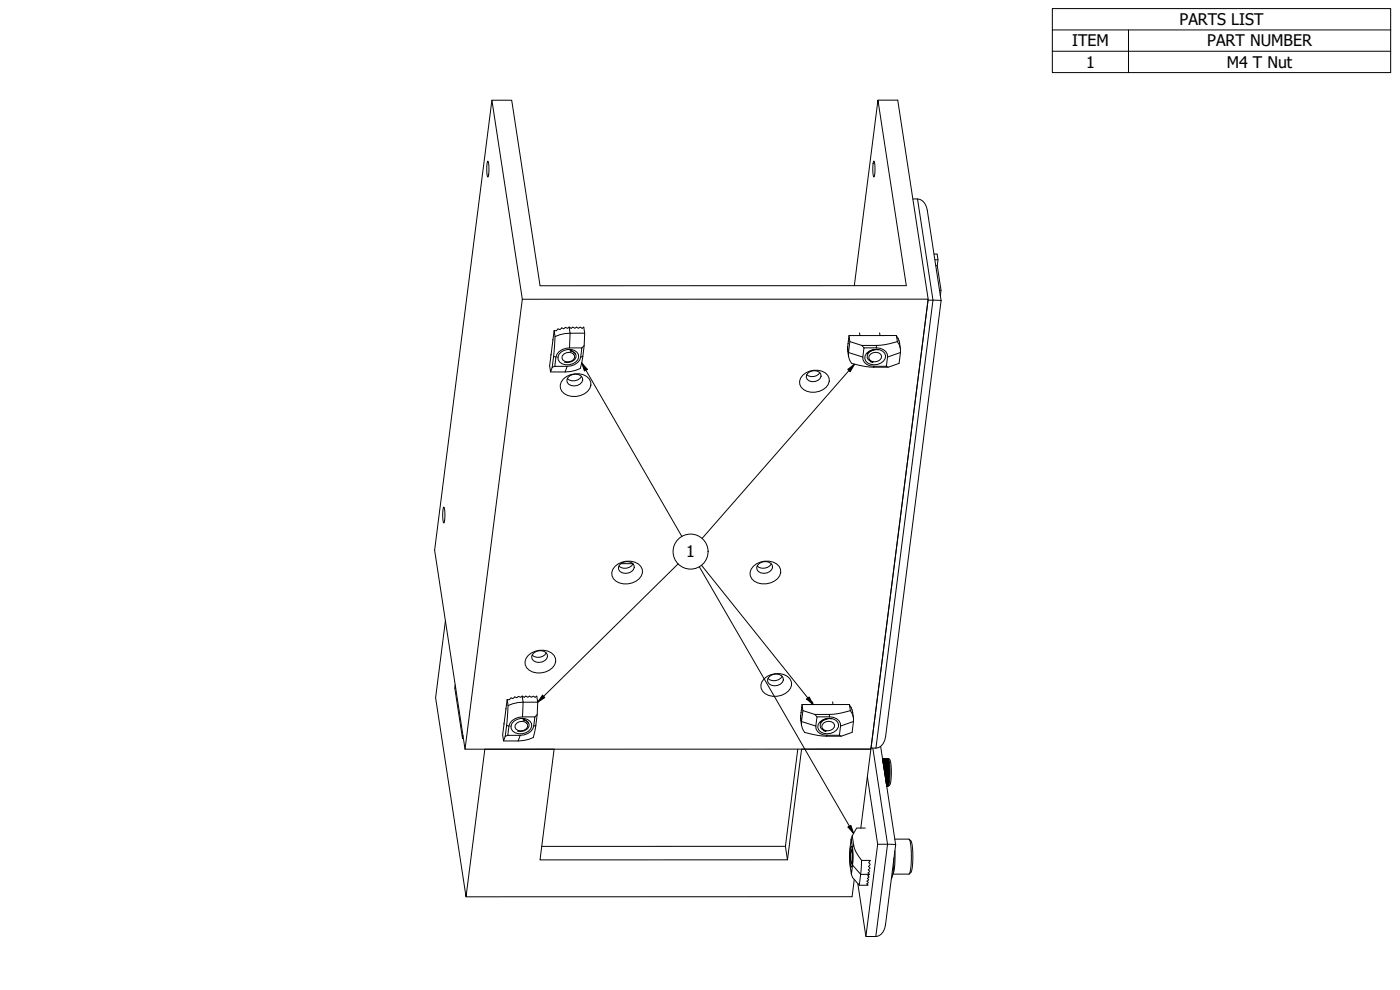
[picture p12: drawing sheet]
<svg xmlns="http://www.w3.org/2000/svg" width="420mm" height="297mm" viewBox="0 0 420 297" stroke-linecap="round" stroke-linejoin="round" font-family="sans-serif">
<defs><g id="words">
<g font-size="4.8">
<text x="354" y="7.5">PARTS LIST</text>
<text x="321.7" y="13.9">ITEM</text>
<text x="362.3" y="13.9">PART NUMBER</text>
<text x="325.9" y="20.3">1</text>
<text x="368.2" y="20.3">M4 T Nut</text>
<text x="205.9" y="167.3">1</text>
</g>
</g></defs>
<!-- layer: Visible (ISO) -->
<g fill="none" stroke="#000" stroke-width=".3">
<path d="M147.6 30.1l9.2 59.7M263.5 30h5.9l9.2 59.8M146.4 48.3a8.7 8.7 0 0 1 0 4.8 8.7 8.7 0 0 1 0-4.8zM262.2 48.3a8.6 8.6 0 0 1 .1 4.8 8.7 8.7 0 0 1-.1-4.8zM274 59.7a3.5 3.5 0 0 1 4.3 3.4l4.1 27.1M280.3 76.2h.9l.3 1.7-.2 1.8 1.1 7.4-.2 1.6M280.6 77.9h.9M280.8 79.7h.5M156.8 89.8h121.8l-17.2 135h-121.8zM166.3 99.2l.3 1.8M175.5 100a16.5 16.5 0 0 0-8.9 1M256.4 85.7l7.1-55.7 8.5 55.7h-109.9l-8.5-55.6h-6l-17.2 135 9.2 59.7"/>
<path d="M258 99.9l.1 .8M264 99.9l.1 .8M278.5 90.1l3.9 .1-16.6 130.8a3.5 3.5 0 0 1-4.4 3.5zM282 87.1h.4M165.3 106.3l.1 .2M165.7 110.2l-.5 1.4-.2-1.8 1.3-10.6 .6 .1 .6-.6 .6 .2 .5-.5 .6 .2 .5-.4 .6 .3 .5-.3 .6 .3 .5-.3 .6 .3 .5-.3 .6 .3 .5-.3 .6 .3 .5-.3a32.2 32.2 0 0 1-.6 10.4l-.5 2a16.5 16.5 0 0 1-8.9 1M165.9 101.8v.3M166.5 109.9l-.8 .3M166.6 101l-.9 9.2M167.8 105.5l1.9-1 4.9-.1-.3 2.8a3.8 3.8 0 0 1-4.1 2.7h-3.7l.3-2.7 .3-.9zM168.4 105.7a3.5 3.5 0 0 1 5.2 .7 3 3 0 0 1-3.9 3 2.08 2.08 0 0 1-2.1-1.3 2.08 2.08 0 0 1 .8-2.4zM169.1 113.7a5.6 5.6 0 0 1 7.7 0 3.4 3.4 0 0 1-2.6 5 4.6 4.6 0 0 1-6-2.2l-.1-.9 .3-1z"/>
<path d="M169.2 106.2a2.11 2.11 0 0 1 3.3 .7 2.03 2.03 0 0 1-1.7 1.7 2.03 2.03 0 0 1-2.2-1.2l.1-.6zM170.4 113.4a2.75 2.75 0 0 1 4.4-.1 2.45 2.45 0 0 1-1.4 2.4 2.45 2.45 0 0 1-2.7-.4l-.5-.6-.1-.7zM171.1 105.3a1.82 1.82 0 0 1 1.6 .9M171.8 105l-.7 .3a1.62 1.62 0 0 1 1.8 1.4 1.62 1.62 0 0 1-1.3 1.8l-.7 .2h-1.5M174.5 112.9a2.86 2.86 0 0 1-4.2 .7M175.3 103.7l-.7 .7M240.9 112.6a5.4 5.4 0 0 1 7.5 0 3.3 3.3 0 0 1-2.5 4.8 4.5 4.5 0 0 1-5.9-2.1v-.9l.3-.9zM242.5 111.9a2.26 2.26 0 0 1 3.9 1 2.43 2.43 0 0 1-2.1 1.6 2.43 2.43 0 0 1-2.3-1.3l.1-.7zM246 111.8a2.7 2.7 0 0 1-3.9 .6M254.8 100.7l.3 1.8 3.6 1.1M255.1 102.5l-.5 3.3 .1 1.1 .3 1.1 .6 1 3.3 .8a28.8 28.8 0 0 0 7.7 .4l3.2-1.2 .4-4.4-.3-1.1-.6-1M258.1 100.7h10.9l.5 .8 .5 1.6"/>
<path d="M258.1 100.7h-3.3l-.5 4.1 .4 2.2M258.7 103.6l.6 .8M259.3 104.4h3.7a2.98 2.98 0 0 1 3.4 2.7l-.4 2.8h-3.7a2.98 2.98 0 0 1-3.4-2.8zM260.1 106a3.7 3.7 0 0 1 5.4 0 2.33 2.33 0 0 1-2.1 3.3 3 3 0 0 1-3.9-1.8l.1-.8zM261.3 106.2a2.11 2.11 0 0 1 3.3 .6 2.03 2.03 0 0 1-1.7 1.7 2.03 2.03 0 0 1-2.2-1.1l.1-.6zM262.5 104.9l-1.2 .5M263.4 104.9a3.1 3.1 0 0 0-3.1 1.3M263.7 105a2.43 2.43 0 0 0-3.3 2.6l.8 .8 .9 .2h-.8M266 109.9l.6 .3M269 100.7l.3 1.8M269.3 102.5l-3.1 .8a26.6 26.6 0 0 1-7.5 .3M270 103.1h.1"/>
<path d="M270 103.1l.2 1.5M133.2 152.1a8.7 8.7 0 0 1 0 4.8 8.7 8.7 0 0 1 0-4.8zM184.6 169.9a5.6 5.6 0 0 1 7.7 0 2.98 2.98 0 0 1-1.4 4.5 5.4 5.4 0 0 1-6.8-.8 2.78 2.78 0 0 1 .5-3.7zM185.9 169.6a2.74 2.74 0 0 1 4.4 0 2.45 2.45 0 0 1-1.4 2.4 2.45 2.45 0 0 1-2.8-.5l-.4-.6-.1-.6zM186.3 169.1h3.6M190 169.2a2.85 2.85 0 0 1-4.3 .6M226.1 169.9a5.6 5.6 0 0 1 7.7 0 2.99 2.99 0 0 1-1.4 4.5 5.4 5.4 0 0 1-6.8-.8 2.76 2.76 0 0 1 .5-3.7zM227.4 169.6a2.75 2.75 0 0 1 4.4 0 2.45 2.45 0 0 1-1.4 2.3 2.45 2.45 0 0 1-2.8-.4l-.4-.6-.1-.6zM231.5 169.2a2.85 2.85 0 0 1-4.3 .6M133.7 186.3l-3 23.1 9.2 59.7 5.6-44.3h20.8l-4.2 33.2h74.2l-.6-4.1M158.5 196.7a5.6 5.6 0 0 1 7.8 0 2.99 2.99 0 0 1-1.4 4.4 5.4 5.4 0 0 1-6.8-.7 2.77 2.77 0 0 1 .4-3.7zM159.8 196.3a2.74 2.74 0 0 1 4.4 0 2.37 2.37 0 0 1-3.4 2.3 1.48 1.48 0 0 1-1-2.3z"/>
<path d="M164 195.9a2.86 2.86 0 0 1-4.3 .7M136.5 206.5l2.3 15.1 .1-.9M136.6 205.5l-.1 1h.3M151.2 217l.1 .3M151.8 212.6v.2M152.2 209.9l.3 1.8M152.5 211.7l-.9 9.2M153.7 216.2l1.9-1 4.9-.1-.3 2.8a3.8 3.8 0 0 1-4.1 2.7h-3.7l.3-2.7 .3-.9zM154.3 216.4a3.5 3.5 0 0 1 5.2 .7 3 3 0 0 1-3.9 3.1 2.07 2.07 0 0 1-2.1-1.4 2.07 2.07 0 0 1 .8-2.4zM155.1 216.9a2.11 2.11 0 0 1 3.3 .7 2.03 2.03 0 0 1-1.7 1.7 2.03 2.03 0 0 1-2.2-1.1l.1-.7zM157 216a1.82 1.82 0 0 1 1.6 1M157.7 215.7l-.7 .3a1.62 1.62 0 0 1 1.8 1.4 1.62 1.62 0 0 1-1.3 1.8l-.8 .2h-1.4"/>
<path d="M161.2 214.4l-.7 .7M161.4 210.7a16.5 16.5 0 0 0-8.9 1M229.3 203.7a5.6 5.6 0 0 1 7.8 0 2.99 2.99 0 0 1-1.5 4.4 5.4 5.4 0 0 1-6.8-.7 2.77 2.77 0 0 1 .5-3.7zM230.6 203.3a2.74 2.74 0 0 1 4.4 0 2.45 2.45 0 0 1-1.4 2.4 2.45 2.45 0 0 1-2.7-.4l-.5-.6-.1-.7zM234.7 202.9a2.85 2.85 0 0 1-4.2 .7M240.7 211.4l.3 1.8 3.5 1.2M241 213.2l-.5 3.3v1.1l.4 1.1 .6 1 3.3 .8a28.1 28.1 0 0 0 7.7 .4l3.2-1.2 .4-4.4-.3-1.1-.6-1M243.9 210.6l.1 .8M244 211.4h10.9l.5 .8 .5 1.6M244 211.4h-3.3l-.5 4.1 .4 2.2M244.5 214.4l.7 .7M245.2 215.1h3.7a2.99 2.99 0 0 1 3.4 2.7l-.4 2.8h-3.7a2.98 2.98 0 0 1-3.4-2.8z"/>
<path d="M246 216.7a3.7 3.7 0 0 1 5.4 0 2.09 2.09 0 0 1-1.1 2.9 3.2 3.2 0 0 1-4.9-1.3l.1-.9zM247.2 216.9a2.11 2.11 0 0 1 3.3 .7 2.03 2.03 0 0 1-1.7 1.7 2.03 2.03 0 0 1-2.2-1.2l.1-.6zM248.4 215.7l-1.2 .4M249.3 215.6a3.1 3.1 0 0 0-3.1 1.3M249.6 215.7a2.43 2.43 0 0 0-3.3 2.6l.8 .8 .9 .3-.8-.1M249.9 210.6l.1 .8M254.9 211.4l.3 1.8M255.2 213.2l-3.1 .8a27.1 27.1 0 0 1-7.6 .4M255.9 213.8h.1M255.9 213.8l.2 1.5M151.6 220.9l-.5 1.4-.3-1.8 1.4-10.6 .6 .1 .6-.6 .6 .2 .5-.5 .6 .3 .5-.5 .6 .3 .5-.3 .6 .3 .5-.3 .6 .3 .5-.3 .6 .3 .5-.3 .6 .3 .5-.3a32.5 32.5 0 0 1-.6 10.4l-.5 2a16.6 16.6 0 0 1-8.9 1M152.4 220.6l-.8 .3"/>
<path d="M239.4 224.8l-3.7 29.1h-73.1M251.9 220.6l.6 .3M260.3 233.1l3.1 20.2M264.3 224l4.5 29.5M264.8 227.6h1.5zM264.9 227.6h1.4M264.9 227.7h1.5M264.9 227.7h1.5zM264.9 227.8h1.5zM264.9 227.8l1.6 .1M264.9 228h1.6M264.9 228.1h1.6"/>
<path d="M264.9 228.2l1.7 .1zM265 228.3l1.6 .1M265 228.4h1.6zM265 228.5l1.6 .1M265 228.5l1.6 .1zM265 228.6l1.6 .1M265 228.7h1.6M265 228.8l1.7 .1M265 228.9h1.7M265.1 228.9h1.6M265.1 229l1.6 .1h-1.6M265.1 229.1h1.6"/>
<path d="M265.1 229.2l1.6 .1h-1.6M265.1 229.4l1.6 .1h-1.6M265.2 229.6l1.5 .2h-1.5M265.2 230h1.6M265.2 230.1l1.6 .1h-1.5M265.3 230.3h1.5l-1.5 .2M265.3 230.6h1.5l-1.5 .1M265.3 230.6l1.5 .1M265.3 230.8h1.5l-1.4 .2M265.4 231.1h1.4l-1.4 .1M265.4 231.3l1.4 .2M265.4 231.4l1.4 .1"/>
<path d="M265.4 231.5h1.4M265.5 231.6h1.3l-1.3 .2M265.5 231.9l1.3 .1M265.5 232h1.3zM265.5 232.1h1.3v.2M265.6 232.3h1.2zM265.6 232.4l1.2 .1M265.6 232.5h1.2zM265.6 232.6l1.2 .2M265.6 232.8h1.2M265.7 232.9l1.1 .1M265.7 233h1.1z"/>
<path d="M265.7 233.1l1.1 .2M265.7 233.2l1.1 .1M265.7 233.3h1.1M265.7 233.4l1.1 .1M265.7 233.5h1.1zM265.8 233.6l.9 .1M265.8 233.7h.9M265.8 233.8l.9 .2M265.8 233.9l.9 .1zM265.8 234.1l.9 .1M265.8 234.1l.9 .1zM265.9 234.3l.8 .1"/>
<path d="M265.9 234.4h.8M265.9 234.5l.8 .1M265.9 234.5l.8 .1zM265.9 234.7l.7 .1M265.9 234.8h.7M266 234.8h.6zM266 234.9h.6M266 235h.6l-.6 .1M266 235.1h.6l-.6 .1M266 235.3h.5l-.5 .1M266 235.4h.5zM266.1 235.5l.4 .1"/>
<path d="M266.1 235.8h.2M266.1 235.8l.1 .1M266.2 227.6a1.11 1.11 0 0 1 1.1 1.5l.2 2.6a7 7 0 0 1-.7 4.1h-.7M266.3 227.6h.1M266.3 235.8l-.1 .1M266.3 227.6h-1.4M266.3 235.8h.1M266.3 227.6l.1 .1M266.4 235.7l-.1 .1M266.4 227.8h.1M266.4 235.6v.1M266.4 235.7h-.3l.2 .1"/>
<path d="M266.4 227.8v.1M266.4 235.5l.1 .1M266.5 235.6h-.4l.3 .1M266.5 227.9h-1.6l1.6 .1M266.5 227.9v.1M266.5 235.4v.1M266.5 228.1h.1M266.5 235.3h.1M266.5 235.1v.1M266.6 228.3v.1M266.6 235h.1M266.6 228.5h.1"/>
<path d="M266.6 234.8v.1M266.6 228.6v.1M266.6 234.7h.1M266.7 228.8l-.1 .1M266.7 234.5h.1M266.7 229v.1M266.7 234.3h.1M266.7 229.2h.1M266.7 234.1h.1M266.7 229.4v.1M266.7 233.8v.1M266.7 229.6v.1"/>
<path d="M266.7 233.6v.1M266.8 233.4v.1M266.8 229.9h-.1M266.8 230.1h.1M266.8 233.1v.1M266.8 232.9v.1M266.8 230.3v.1M266.8 230.6h.1M266.8 232.6v.2M266.8 232.4v.1M266.8 230.8v.1M266.8 231.6h.1"/>
<path d="M266.8 231.9v.1M266.8 232.1v.2M266.8 231.1h.1M266.8 231.3v.1M255.4 258.9l.4 .5M255.4 251.7l.6 4.6-.5 6-.5-4.5zM255.4 255.1l.3 1.3-.2 2.5-.3-1.2zM255.5 253.9a11.4 11.4 0 0 1 0 6.3 11.6 11.6 0 0 1 0-6.3zM255.8 250.8l-.4 .9M255.8 254.6l-.4 .5M258.3 248.5l3.1-23.7h-20.8l-4.3 33.2M258.6 258.2l-.7 7.4"/>
<path d="M258.6 258.2h2.6M259.7 248.5h-2.6l-1.3 2.3a10.1 10.1 0 0 0 1.7 5.8l1.1 1.6M261.1 259.5l-.4 .5 .4 .4M261.2 258.3l-.5 .5 .4 .5M268.3 257.4l-.2 4.2-.6 2.1M268.5 251.8h4.3a17.7 17.7 0 0 1 .5 8.9l-.5 1.6h-4.8M268.6 255.3l-.1 3.9-.2 2.1-.3 .9M268.8 253.5l-3.1 24a3.6 3.6 0 0 1-2.9 3.5h-2.9l-2.5-15.9M268.8 253.5l-5.4-.2-3.5 27.7M272.9 251.8a2.95 2.95 0 0 1 1 2.7v5.1a2.97 2.97 0 0 1-1 2.6M255.5 262.3l.4 1 2 2.3h2.6M256.4 263.9l-.7 5.2h-115.8"/>
<path d="M260.6 264.8l-.5 .4 .4 .3M260.7 264l-.5 .4 .4 .3M260.8 263.2l-.5 .4 .4 .3M260.9 262.4l-.5 .3 .4 .4M261 261.5l-.5 .4 .4 .4M261.1 260.6l-.5 .4 .4 .4"/>
</g>
<!-- layer: Visible Narrow (ISO) -->
<g fill="none" stroke="#000" stroke-width=".3">
<path d="M275.4 59.7l4.6 30.4-17.1 134.4M170.8 98.2l.3 1.8-.2 4.4M166.1 106.9l.7 .3M170.2 109.9l-.6 1.7M174.9 106.9l-.6 .3M254.4 103.9l.2 1.9 4.3 1.3M262.3 109.9l-.1 .3M263 103.6v.8M270.2 105.8l-3.8 1.3M152 217.6l.7 .3M156.7 208.9l.3 1.8-.2 4.4M160.8 217.6l-.6 .3"/>
<path d="M240.3 214.7l.2 1.8 4.3 1.3M248.9 214.4v.7M256.1 216.5l-3.8 1.3M156.1 220.6l-.6 1.7M248.2 220.6l-.1 .3M262 224.5l4.4 28.8-3.6 27.7M266.5 227.6a15 15 0 0 1 0 8.3M255.9 259.6l2.4 2.7h2.6M256.2 253.8l-.4 .5"/>
</g>
<!-- layer: Symbol (ISO) -->
<g fill="none" stroke="#000" stroke-width=".3">
<path d="M315.8 9v-6.4h101.6v6.4M315.8 15.4h101.6M338.7 9v12.8M417.4 9h-101.6v6.4M417.4 9v12.8h-101.6v-6.4M174.6 108.9l1.7 1.9-.9 .5zM174.6 108.9l30 52.1M254.4 110.8l2-1.5-1.2 2.2zM256.4 109.3l-45.7 52.3M203.5 169.2l-42.1 41.5M209.9 170l46.3 80.1M210.5 169.6l33.5 41.8"/>
<path d="M162.8 208.6l.7 .7-2.1 1.4zM242.1 209.8l.8-.7 1.1 2.3zM254.5 248.1l.9-.5 .8 2.5z"/>
<circle cx="207.3" cy="165.5" r="5.3"/>
</g>
<g fill="#000">
<path d="M174.6 108.9l1.7 1.9-.9 .5z" fill-rule="evenodd"/>
<path d="M254.4 110.8l2-1.5-1.2 2.2z" fill-rule="evenodd"/>
<path d="M162.8 208.6l.7 .7-2.1 1.4z" fill-rule="evenodd"/>
<path d="M242.1 209.8l.8-.7 1.1 2.3z" fill-rule="evenodd"/>
<path d="M254.5 248.1l.9-.5 .8 2.5z" fill-rule="evenodd"/>
</g>
<use href="#words"/>
</svg>
